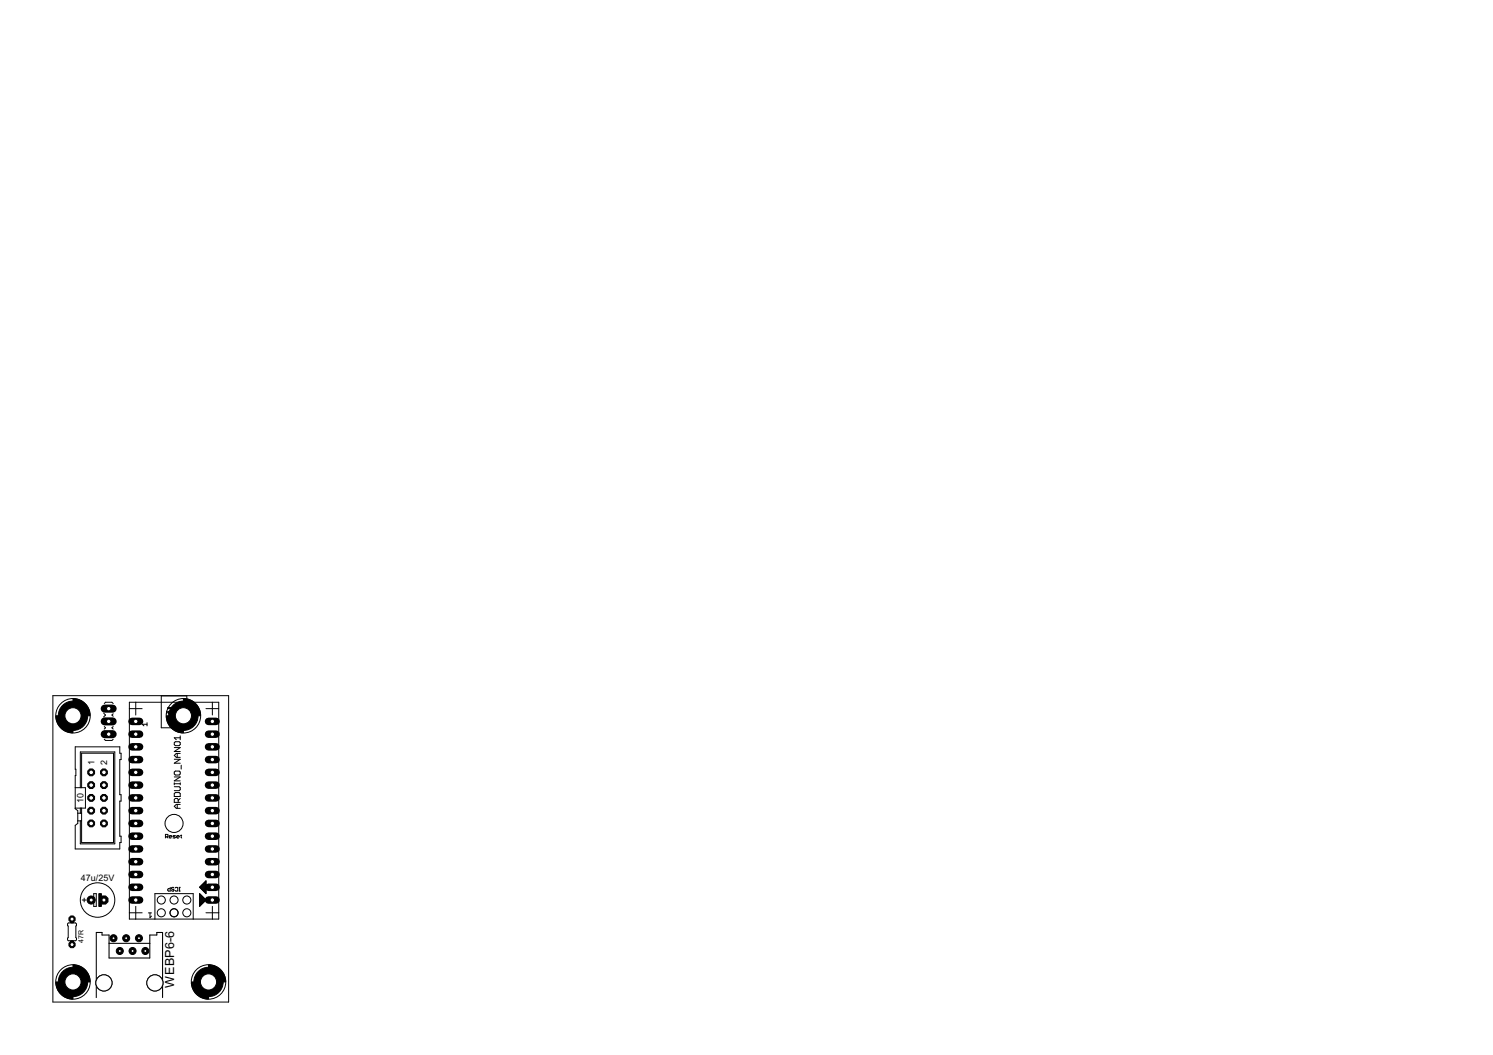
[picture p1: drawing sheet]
<svg xmlns="http://www.w3.org/2000/svg" width="297mm" height="210mm" viewBox="0 0 297 210" stroke-linecap="round" stroke-linejoin="round" font-family="sans-serif">
<defs><g id="words">
<text font-size="2.8" x="34.6" y="196.5" transform="rotate(-90 34.6 196.5)">WEBP6-6</text>
<g font-size="2">
<text x="18.8" y="152.1" transform="rotate(-90 18.8 152.1)">1</text>
<text x="21.3" y="152.1" transform="rotate(-90 21.3 152.1)">2</text>
<text x="16.6" y="159.7" transform="rotate(-90 16.6 159.7)">10</text>
<text x="16.1" y="175.3">47u/25V</text>
</g>
<text font-size="1.6" x="16.6" y="187.5" transform="rotate(-90 16.6 187.5)">47R</text>
</g></defs>
<g fill="none" stroke="#000" stroke-width=".2">
<path d="M20.7 140l.3-.3h1.3l.2 .3M25.7 139.7h17.8v43.2h-17.8zM27 139.7v2.6M32.1 138.5h5.1v6.3h-5.1zM42.2 139.7v2.6M15 156.7h2v4.1h-2M15 148.6h8.8v1.3h.3v1.2h-.3v7h.3v1.3h-.3v7h.3v1.2h-.3v1.3h-8.8v-4.7l.5-.4v-2.5l-.5-.4v-6.6h.1zM16 156.7v-7.1h6.8v18.3h-6.8v-4.6M16.2 156.7v-6.8h6.4v17.7h-6.4v-6.8M20.6 141.9l.4 .4-.4 .3M20.7 144.5l.3 .3-.3 .3M20.7 147.1l.3 .2h1.3l.2-.2"/>
<path d="M22.5 142l-.2 .3 .2 .2M22.5 144.5l-.2 .3 .2 .3M25.7 141h2.6M29.3 144.1h-1l.3 .3M29.3 143.8v.6M33.2 142.1v-.6l.1 .2 .2-.2v.6M33.7 141.7l.1 .4M33.7 142.1h.2M33.8 141.4v.1M33.8 142.4l.1 .6 .3-.1v-.5M34.1 142.1v-.4h.3l.1 .4M34.6 141.7h.2v.4"/>
<path d="M34.6 142.1h.2M34.7 147.8l.2-.2h.7l.3 .2v.3l-.3 .3h-.7l-.2-.3zM34.7 153.6l.2-.2h.7l.3 .2v.4l-.3 .2h-.7l-.2-.2zM34.7 155.7v.4M34.7 157.9l.2-.2h.7l.3 .2v.6h-1.2zM34.7 156.5h.9l.3 .2v.4l-.3 .2h-.9M34.7 155.9h1.2M34.7 154.6h1.2l-1.2 .8h1.2M34.7 151.1h1.2l-1.2 .7h1.2M34.7 148.7h1.2l-1.2 .8h1.2M34.8 141.4v.1M34.8 142.5l-.3-.1-.1 .2 .4 .3h-.4"/>
<path d="M34.9 142.4l.4 .1-.1 .5h-.3zM34.9 142.7h.3M35 141.8h.4M35.3 149.9v.8M35.5 159.6v-.5l-.2-.2h-.4l-.2 .2v.5h1.2M35.6 141.5l.4 .1-.1 .5h-.3zM35.6 141.8h.3M35.9 158.9l-.4 .4M35.9 146.4v.8M35.9 155.7v.4M35.9 149.9h-.8l-.4 .4 .4 .4h.8M35.9 146.8h-1.2l.4 .4"/>
<path d="M36 152.3v.7M41 141h2.5M15.5 161.8h.7M15.5 163.3h.7M16 160.8v1M16.4 179.1h.7M16.7 178.7v.8M17.8 179.1h.8M18.6 177.8h.6v2.5h-.6zM20 179.1h1.1M32.9 166.5h.4l.1-.4-.5-.1v.7M33.2 166.5l.2 .2"/>
<path d="M33.7 166.5h.5l-.2-.3-.3 .2v.2l.3 .1M33.9 176.6v.7h-.4l-.1-.4 .5-.1M34.6 176.7l-.1-.1-.4 .1 .1 .2 .4 .2-.1 .2-.4-.1M34.9 176.7l.1-.1 .4 .1-.2 .6-.3-.1M34.9 166.2l-.5 .2 .5 .2-.5 .1M35.2 166.5h.5l-.2-.3-.3 .2v.2l.3 .1M35.3 160v.8M35.6 176.6h.3M35.6 177.3h.3M35.7 176.6v.7M35.9 160h-.8l-.4 .4 .4 .4h.8M35.9 166.2h.3"/>
<path d="M36 166.1l.2 .6M39.7 177.8l1.3 1.3-1.3 1.2zM39.7 180h.4M39.7 179.9h.5M39.7 179.8h.6M39.7 179.7h.7M39.7 179.6h.8M39.7 179.5h.9M39.7 179.4h1M39.7 179.3h1M39.7 179.2h1.2M39.7 179.1h1.2"/>
<path d="M39.7 179h1.2M39.7 178.9h1.1M39.7 178.8h1M39.7 178.7h.9M39.7 178.6h.8M39.7 178.5h.7M39.7 178.4h.6M39.7 178.3h.6M39.7 178.2h.5M39.7 178.1h.4M39.7 178.1h.3M39.7 177.9h.2"/>
<path d="M39.7 177.9h.1M39.7 176.5h1.3M39.8 176.4h1.2M39.8 176.6h1.2M39.9 176.7h1.1M39.9 176.3h1.1M40 176.2h1M40 176.8h1M40.1 176.9h.9M40.1 176.1h.9M40.2 176h.8M40.2 177h.8"/>
<path d="M40.3 177.1h.7M40.3 176h.7M40.4 175.9h.6M40.4 177.2h.6M40.5 177.3h.5M40.5 175.8h.5M40.6 175.7h.4M40.6 177.4h.4M40.7 177.5h.3M40.7 175.6h.3M40.7 175.5h.3M40.8 177.6h.2"/>
<path d="M40.9 177.7h.1M40.9 175.4h.1M40.9 175.3h.1M41 177.8h.1M41 175.3v2.5l-1.3-1.3M41 175.3l-1.3 1.2M13.5 183.7l1.5-.1 .2 .2-.1 2.7 .1 .4-.2 .3h-1.3l-.2-.2 .1-.5zM25.7 181.6h2.6M27 180.3v2.6M29.5 181.6h.6M29.8 181.6v1l.3-.3M30.8 182.9v-5.1h7.6v5.1"/>
<path d="M39.7 180.2h.1M39.7 180.1h.2M39.7 180h.3M41 181.6h2.5M42.2 180.3v2.6"/>
<circle cx="14.5" cy="142.4" r="3.4"/>
<circle cx="14.5" cy="142.4" r="1.69"/>
<circle cx="36.5" cy="142.4" r="3.4"/>
<circle cx="36.5" cy="142.4" r="1.69"/>
<circle cx="19.4" cy="179.1" r="3.4"/>
<circle cx="32.1" cy="179.1" r=".8"/>
<circle cx="34.6" cy="163.8" r="1.8"/>
<circle cx="34.6" cy="179.1" r=".8"/>
<circle cx="37.2" cy="179.1" r=".8"/>
<circle cx="14.5" cy="195.4" r="3.4"/>
<circle cx="14.5" cy="195.4" r="1.69"/>
<circle cx="32.1" cy="181.6" r=".8"/>
<circle cx="34.6" cy="181.6" r=".8"/>
<circle cx="37.2" cy="181.6" r=".8"/>
<circle cx="41.5" cy="195.4" r="3.4"/>
<circle cx="41.5" cy="195.4" r="1.69"/>
</g>
<g fill="#000" stroke="#000" stroke-width=".2">
<path d="M17.9 156h.5v.5h-.5zM17.9 153.4h.5v.5h-.5zM17.9 158.5h.5v.5h-.5zM20.4 156h.5v.5h-.5zM20.4 153.4h.5v.5h-.5zM20.4 158.5h.5v.5h-.5zM21.4 143.3h.5v.5h-.5zM21.4 140.7h.5v.5h-.5zM21.4 145.8h.5v.5h-.5zM33.4 140.8h2.5v.2h-2.5zM17.9 163.6h.5v.5h-.5zM17.9 161h.5v.5h-.5z"/>
<path d="M19.7 177.8h.5v2.5h-.5zM20.4 163.6h.5v.5h-.5zM20.4 161h.5v.5h-.5zM14.1 187.2h.5v.2h-.5zM14.1 183.4h.5v.2h-.5z"/>
</g>
<path d="M19.2 198.5v-13h1.1v.5h1.4v4.6h8.1v-4.6h1.4v-.5h1.1v13M21.7 187.7h8.1" fill="none" stroke="#000" stroke-width=".21"/>
<g fill="#000" stroke="#000" stroke-width=".2">
<path d="M13.7 141.8a.99 .99 0 0 1 1.6 0 .99 .99 0 0 1-.5 1.6 .99 .99 0 0 1-1.3-1h.5a.53 .53 0 0 1 .8-.5 .53 .53 0 0 1 .1 .9 .53 .53 0 0 1-.9-.2v-.2h-.5z" fill-rule="evenodd"/>
<path d="M11.1 142.4h2.5l.3 .6 .6 .3v2.5a3.4 3.4 0 0 1-3.4-3.4z" fill-rule="evenodd"/>
<path d="M14.5 139a3.4 3.4 0 0 1 3.4 3.4h-2.5l-.2-.6-.7-.3z" fill-rule="evenodd"/>
<path d="M35.7 141.8a.98 .98 0 0 1 1.6 0 .98 .98 0 0 1-.5 1.5 .98 .98 0 0 1-1.3-.9h.5a.53 .53 0 0 1 .7-.5 .53 .53 0 0 1 .2 .8 .53 .53 0 0 1-.9-.1v-.2h-.5z" fill-rule="evenodd"/>
<path d="M33.1 142.4h2.5l.3 .6 .6 .3v2.5a3.3 3.3 0 0 1-3.4-3.4z" fill-rule="evenodd"/>
<path d="M36.5 139a3.4 3.4 0 0 1 3.4 3.4h-2.5l-.3-.6-.6-.3z" fill-rule="evenodd"/>
<path d="M13.7 194.8a.99 .99 0 0 1 1.6 0 .99 .99 0 0 1-.5 1.5 .99 .99 0 0 1-1.3-.9h.5a.53 .53 0 0 1 .8-.5 .53 .53 0 0 1 .1 .9 .53 .53 0 0 1-.9-.3v-.1h-.5z" fill-rule="evenodd"/>
<path d="M11.1 195.4h2.5l.3 .6 .6 .3v2.5a3.4 3.4 0 0 1-3.4-3.4z" fill-rule="evenodd"/>
<path d="M14.5 192a3.4 3.4 0 0 1 3.4 3.4h-2.5l-.2-.7-.7-.2z" fill-rule="evenodd"/>
<path d="M40.7 194.8a.98 .98 0 0 1 1.6 0 .98 .98 0 0 1-.5 1.5 .98 .98 0 0 1-1.3-.9h.5a.53 .53 0 0 1 .7-.6 .53 .53 0 0 1 .2 .9 .53 .53 0 0 1-.9-.2v-.1h-.5z" fill-rule="evenodd"/>
<path d="M38.1 195.4h2.5l.3 .6 .6 .3v2.5a3.4 3.4 0 0 1-3.4-3.4z" fill-rule="evenodd"/>
<path d="M41.5 192a3.4 3.4 0 0 1 3.4 3.4h-2.5l-.3-.7-.6-.2z" fill-rule="evenodd"/>
</g>
<path d="M14.3 182.9v.5M14.3 187.4v.5" fill="none" stroke="#000" stroke-width=".51"/>
<path d="M26.3 143.5h1.5" fill="none" stroke="#000" stroke-width="1.5"/>
<circle cx="27" cy="143.5" r=".44" fill="#fff" stroke="#000" stroke-width=".2"/>
<path d="M26.3 146.1h1.5" fill="none" stroke="#000" stroke-width="1.5"/>
<circle cx="27" cy="146.1" r=".44" fill="#fff" stroke="#000" stroke-width=".2"/>
<path d="M26.3 148.6h1.5" fill="none" stroke="#000" stroke-width="1.5"/>
<circle cx="27" cy="148.6" r=".44" fill="#fff" stroke="#000" stroke-width=".2"/>
<path d="M26.3 151.1h1.5" fill="none" stroke="#000" stroke-width="1.5"/>
<circle cx="27" cy="151.1" r=".44" fill="#fff" stroke="#000" stroke-width=".2"/>
<path d="M26.3 153.7h1.5" fill="none" stroke="#000" stroke-width="1.5"/>
<circle cx="27" cy="153.7" r=".44" fill="#fff" stroke="#000" stroke-width=".2"/>
<path d="M26.3 156.2h1.5" fill="none" stroke="#000" stroke-width="1.5"/>
<circle cx="27" cy="156.2" r=".44" fill="#fff" stroke="#000" stroke-width=".2"/>
<path d="M26.3 158.7h1.5" fill="none" stroke="#000" stroke-width="1.5"/>
<circle cx="27" cy="158.7" r=".44" fill="#fff" stroke="#000" stroke-width=".2"/>
<path d="M26.3 161.3h1.5" fill="none" stroke="#000" stroke-width="1.5"/>
<circle cx="27" cy="161.3" r=".44" fill="#fff" stroke="#000" stroke-width=".2"/>
<path d="M26.3 163.8h1.5" fill="none" stroke="#000" stroke-width="1.5"/>
<circle cx="27" cy="163.8" r=".44" fill="#fff" stroke="#000" stroke-width=".2"/>
<path d="M26.3 166.4h1.5" fill="none" stroke="#000" stroke-width="1.5"/>
<circle cx="27" cy="166.4" r=".44" fill="#fff" stroke="#000" stroke-width=".2"/>
<path d="M26.3 168.9h1.5" fill="none" stroke="#000" stroke-width="1.5"/>
<circle cx="27" cy="168.9" r=".44" fill="#fff" stroke="#000" stroke-width=".2"/>
<path d="M26.3 171.4h1.5" fill="none" stroke="#000" stroke-width="1.5"/>
<circle cx="27" cy="171.4" r=".44" fill="#fff" stroke="#000" stroke-width=".2"/>
<path d="M26.3 174h1.5" fill="none" stroke="#000" stroke-width="1.5"/>
<circle cx="27" cy="174" r=".44" fill="#fff" stroke="#000" stroke-width=".2"/>
<path d="M26.3 176.5h1.5" fill="none" stroke="#000" stroke-width="1.5"/>
<circle cx="27" cy="176.5" r=".44" fill="#fff" stroke="#000" stroke-width=".2"/>
<path d="M26.3 179.1h1.5" fill="none" stroke="#000" stroke-width="1.5"/>
<circle cx="27" cy="179.1" r=".44" fill="#fff" stroke="#000" stroke-width=".2"/>
<path d="M41.5 179.1h1.5" fill="none" stroke="#000" stroke-width="1.5"/>
<circle cx="42.2" cy="179.1" r=".44" fill="#fff" stroke="#000" stroke-width=".2"/>
<path d="M41.5 176.5h1.5" fill="none" stroke="#000" stroke-width="1.5"/>
<circle cx="42.2" cy="176.5" r=".44" fill="#fff" stroke="#000" stroke-width=".2"/>
<path d="M41.5 174h1.5" fill="none" stroke="#000" stroke-width="1.5"/>
<circle cx="42.2" cy="174" r=".44" fill="#fff" stroke="#000" stroke-width=".2"/>
<path d="M41.5 171.4h1.5" fill="none" stroke="#000" stroke-width="1.5"/>
<circle cx="42.2" cy="171.4" r=".44" fill="#fff" stroke="#000" stroke-width=".2"/>
<path d="M41.5 168.9h1.5" fill="none" stroke="#000" stroke-width="1.5"/>
<circle cx="42.2" cy="168.9" r=".44" fill="#fff" stroke="#000" stroke-width=".2"/>
<path d="M41.5 166.4h1.5" fill="none" stroke="#000" stroke-width="1.5"/>
<circle cx="42.2" cy="166.4" r=".44" fill="#fff" stroke="#000" stroke-width=".2"/>
<path d="M41.5 163.8h1.5" fill="none" stroke="#000" stroke-width="1.5"/>
<circle cx="42.2" cy="163.8" r=".44" fill="#fff" stroke="#000" stroke-width=".2"/>
<path d="M41.5 161.3h1.5" fill="none" stroke="#000" stroke-width="1.5"/>
<circle cx="42.2" cy="161.3" r=".44" fill="#fff" stroke="#000" stroke-width=".2"/>
<path d="M41.5 158.7h1.5" fill="none" stroke="#000" stroke-width="1.5"/>
<circle cx="42.2" cy="158.7" r=".44" fill="#fff" stroke="#000" stroke-width=".2"/>
<path d="M41.5 156.2h1.5" fill="none" stroke="#000" stroke-width="1.5"/>
<circle cx="42.2" cy="156.2" r=".44" fill="#fff" stroke="#000" stroke-width=".2"/>
<path d="M41.5 153.7h1.5" fill="none" stroke="#000" stroke-width="1.5"/>
<circle cx="42.2" cy="153.7" r=".44" fill="#fff" stroke="#000" stroke-width=".2"/>
<path d="M41.5 151.1h1.5" fill="none" stroke="#000" stroke-width="1.5"/>
<circle cx="42.2" cy="151.1" r=".44" fill="#fff" stroke="#000" stroke-width=".2"/>
<path d="M41.5 148.6h1.5" fill="none" stroke="#000" stroke-width="1.5"/>
<circle cx="42.2" cy="148.6" r=".44" fill="#fff" stroke="#000" stroke-width=".2"/>
<path d="M41.5 146.1h1.5" fill="none" stroke="#000" stroke-width="1.5"/>
<circle cx="42.2" cy="146.1" r=".44" fill="#fff" stroke="#000" stroke-width=".2"/>
<path d="M41.5 143.5h1.5" fill="none" stroke="#000" stroke-width="1.5"/>
<circle cx="42.2" cy="143.5" r=".44" fill="#fff" stroke="#000" stroke-width=".2"/>
<circle cx="20.7" cy="179.1" r=".87" fill="#000" stroke="#000" stroke-width=".2"/>
<circle cx="20.7" cy="179.1" r=".4" fill="#fff" stroke="#000" stroke-width=".2"/>
<circle cx="18.1" cy="179.1" r=".8" fill="#000" stroke="#000" stroke-width=".2"/>
<circle cx="18.1" cy="179.1" r=".4" fill="#fff" stroke="#000" stroke-width=".2"/>
<circle cx="26.4" cy="189.2" r=".7" fill="#000" stroke="#000" stroke-width=".2"/>
<circle cx="26.4" cy="189.2" r=".3" fill="#fff" stroke="#000" stroke-width=".2"/>
<circle cx="25.1" cy="186.7" r=".7" fill="#000" stroke="#000" stroke-width=".2"/>
<circle cx="25.1" cy="186.7" r=".3" fill="#fff" stroke="#000" stroke-width=".2"/>
<circle cx="23.8" cy="189.2" r=".7" fill="#000" stroke="#000" stroke-width=".2"/>
<circle cx="23.8" cy="189.2" r=".3" fill="#fff" stroke="#000" stroke-width=".2"/>
<circle cx="27.6" cy="186.7" r=".7" fill="#000" stroke="#000" stroke-width=".2"/>
<circle cx="27.6" cy="186.7" r=".3" fill="#fff" stroke="#000" stroke-width=".2"/>
<circle cx="22.6" cy="186.7" r=".7" fill="#000" stroke="#000" stroke-width=".2"/>
<circle cx="22.6" cy="186.7" r=".3" fill="#fff" stroke="#000" stroke-width=".2"/>
<circle cx="28.9" cy="189.2" r=".7" fill="#000" stroke="#000" stroke-width=".2"/>
<circle cx="28.9" cy="189.2" r=".3" fill="#fff" stroke="#000" stroke-width=".2"/>
<circle cx="14.5" cy="195.4" r="2.92" fill="#000" stroke="#000" stroke-width=".2"/>
<circle cx="14.5" cy="195.4" r="1.61" fill="#fff" stroke="#000" stroke-width=".2"/>
<circle cx="41.5" cy="195.4" r="2.92" fill="#000" stroke="#000" stroke-width=".2"/>
<circle cx="41.5" cy="195.4" r="1.61" fill="#fff" stroke="#000" stroke-width=".2"/>
<circle cx="36.5" cy="142.4" r="2.92" fill="#000" stroke="#000" stroke-width=".2"/>
<circle cx="36.5" cy="142.4" r="1.61" fill="#fff" stroke="#000" stroke-width=".2"/>
<circle cx="14.5" cy="142.4" r="2.92" fill="#000" stroke="#000" stroke-width=".2"/>
<circle cx="14.5" cy="142.4" r="1.61" fill="#fff" stroke="#000" stroke-width=".2"/>
<circle cx="14.3" cy="187.9" r=".66" fill="#000" stroke="#000" stroke-width=".2"/>
<circle cx="14.3" cy="187.9" r=".4" fill="#fff" stroke="#000" stroke-width=".2"/>
<circle cx="14.3" cy="182.9" r=".66" fill="#000" stroke="#000" stroke-width=".2"/>
<circle cx="14.3" cy="182.9" r=".4" fill="#fff" stroke="#000" stroke-width=".2"/>
<circle cx="18.1" cy="153.7" r=".73" fill="#000" stroke="#000" stroke-width=".2"/>
<circle cx="18.1" cy="153.7" r=".47" fill="#fff" stroke="#000" stroke-width=".2"/>
<circle cx="20.7" cy="153.7" r=".73" fill="#000" stroke="#000" stroke-width=".2"/>
<circle cx="20.7" cy="153.7" r=".47" fill="#fff" stroke="#000" stroke-width=".2"/>
<circle cx="18.1" cy="156.2" r=".73" fill="#000" stroke="#000" stroke-width=".2"/>
<circle cx="18.1" cy="156.2" r=".47" fill="#fff" stroke="#000" stroke-width=".2"/>
<circle cx="20.7" cy="156.2" r=".73" fill="#000" stroke="#000" stroke-width=".2"/>
<circle cx="20.7" cy="156.2" r=".47" fill="#fff" stroke="#000" stroke-width=".2"/>
<circle cx="18.1" cy="158.7" r=".73" fill="#000" stroke="#000" stroke-width=".2"/>
<circle cx="18.1" cy="158.7" r=".47" fill="#fff" stroke="#000" stroke-width=".2"/>
<circle cx="20.7" cy="158.7" r=".73" fill="#000" stroke="#000" stroke-width=".2"/>
<circle cx="20.7" cy="158.7" r=".47" fill="#fff" stroke="#000" stroke-width=".2"/>
<circle cx="18.1" cy="161.3" r=".73" fill="#000" stroke="#000" stroke-width=".2"/>
<circle cx="18.1" cy="161.3" r=".47" fill="#fff" stroke="#000" stroke-width=".2"/>
<circle cx="20.7" cy="161.3" r=".73" fill="#000" stroke="#000" stroke-width=".2"/>
<circle cx="20.7" cy="161.3" r=".47" fill="#fff" stroke="#000" stroke-width=".2"/>
<circle cx="18.1" cy="163.8" r=".73" fill="#000" stroke="#000" stroke-width=".2"/>
<circle cx="18.1" cy="163.8" r=".47" fill="#fff" stroke="#000" stroke-width=".2"/>
<circle cx="20.7" cy="163.8" r=".73" fill="#000" stroke="#000" stroke-width=".2"/>
<circle cx="20.7" cy="163.8" r=".47" fill="#fff" stroke="#000" stroke-width=".2"/>
<path d="M20.8 141h1.6" fill="none" stroke="#000" stroke-width="1.6"/>
<circle cx="21.6" cy="141" r=".44" fill="#fff" stroke="#000" stroke-width=".2"/>
<path d="M20.8 143.5h1.6" fill="none" stroke="#000" stroke-width="1.6"/>
<circle cx="21.6" cy="143.5" r=".44" fill="#fff" stroke="#000" stroke-width=".2"/>
<path d="M20.8 146.1h1.6" fill="none" stroke="#000" stroke-width="1.6"/>
<circle cx="21.6" cy="146.1" r=".44" fill="#fff" stroke="#000" stroke-width=".2"/>
<g fill="none" stroke="#000" stroke-width=".2">
<path d="M10.5 138.4h35v61h-35z"/>
<circle cx="20.7" cy="195.6" r="1.61"/>
</g>
<circle cx="20.7" cy="195.6" r="1.61" fill="#fff" stroke="#000" stroke-width=".2"/>
<circle cx="30.8" cy="195.6" r="1.61" fill="none" stroke="#000" stroke-width=".2"/>
<circle cx="30.8" cy="195.6" r="1.61" fill="#fff" stroke="#000" stroke-width=".2"/>
<use href="#words"/>
</svg>
